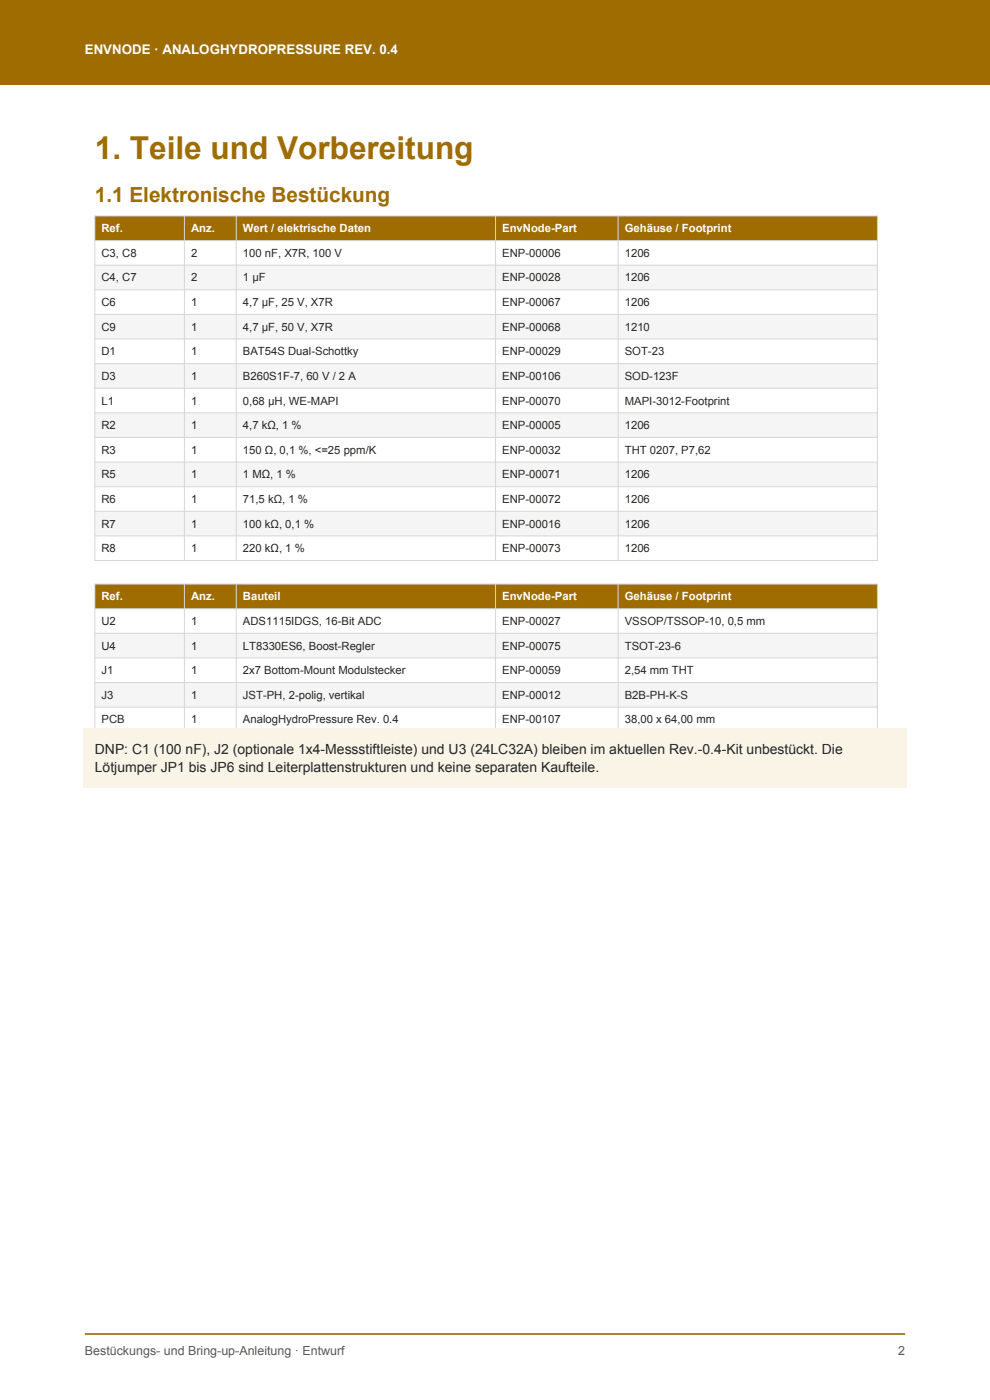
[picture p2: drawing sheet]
<svg xmlns="http://www.w3.org/2000/svg" width="210mm" height="297mm" viewBox="0 0 210 297" stroke-linecap="round" stroke-linejoin="round" font-family="sans-serif">
<defs><g id="words">
<text font-size="6.7" fill="#9e6c00" x="20.1" y="33.8">1. Teile und Vorbereitung</text>
<text font-size="4.4" fill="#9e6c00" x="20.1" y="42.8">1.1 Elektronische Bestückung</text>
<g font-size="3" fill="#262626">
<text x="20.1" y="160">DNP: C1 (100 nF), J2 (optionale 1x4-Messstiftleiste) und U3 (24LC32A) bleiben im aktuellen Rev.-0.4-Kit unbestückt. Die</text>
<text x="20.1" y="163.8">Lötjumper JP1 bis JP6 sind Leiterplattenstrukturen und keine separaten Kaufteile.</text>
</g>
<text font-size="2.8" fill="#fff" x="18" y="11.5">ENVNODE · ANALOGHYDROPRESSURE REV. 0.4</text>
<g font-size="2.6" fill="#595959">
<text x="18" y="287.5">Bestückungs- und Bring-up-Anleitung · Entwurf</text>
<text x="190.5" y="287.5">2</text>
</g>
<g font-size="2.4" fill="#fff">
<text x="21.5" y="49.3">Ref.</text>
<text x="40.5" y="49.3">Anz.</text>
<text x="51.5" y="49.3">Wert / elektrische Daten</text>
<text x="106.5" y="49.3">EnvNode-Part</text>
<text x="132.5" y="49.3">Gehäuse / Footprint</text>
<text x="21.5" y="127.4">Ref.</text>
<text x="40.5" y="127.4">Anz.</text>
<text x="51.5" y="127.4">Bauteil</text>
<text x="106.5" y="127.4">EnvNode-Part</text>
<text x="132.5" y="127.4">Gehäuse / Footprint</text>
</g>
<g font-size="2.4" fill="#262626">
<text x="21.5" y="54.5">C3, C8</text>
<text x="21.5" y="59.7">C4, C7</text>
<text x="40.5" y="54.5">2</text>
<text x="40.5" y="59.7">2</text>
<text x="51.5" y="54.5">100 nF, X7R, 100 V</text>
<text x="51.5" y="59.7">1 µF</text>
<text x="106.5" y="54.5">ENP-00006</text>
<text x="106.5" y="59.7">ENP-00028</text>
<text x="132.5" y="54.5">1206</text>
<text x="132.5" y="59.7">1206</text>
<text x="21.5" y="64.9">C6</text>
<text x="40.5" y="64.9">1</text>
<text x="51.5" y="64.9">4,7 µF, 25 V, X7R</text>
<text x="106.5" y="64.9">ENP-00067</text>
<text x="132.5" y="64.9">1206</text>
<text x="21.5" y="70.2">C9</text>
<text x="40.5" y="70.2">1</text>
<text x="51.5" y="70.2">4,7 µF, 50 V, X7R</text>
<text x="106.5" y="70.2">ENP-00068</text>
<text x="132.5" y="70.2">1210</text>
<text x="21.5" y="75.4">D1</text>
<text x="40.5" y="75.4">1</text>
<text x="51.5" y="75.4">BAT54S Dual-Schottky</text>
<text x="106.5" y="75.4">ENP-00029</text>
<text x="132.5" y="75.4">SOT-23</text>
<text x="21.5" y="80.6">D3</text>
<text x="40.5" y="80.6">1</text>
<text x="51.5" y="80.6">B260S1F-7, 60 V / 2 A</text>
<text x="106.5" y="80.6">ENP-00106</text>
<text x="132.5" y="80.6">SOD-123F</text>
<text x="21.5" y="85.8">L1</text>
<text x="40.5" y="85.8">1</text>
<text x="51.5" y="85.8">0,68 µH, WE-MAPI</text>
<text x="106.5" y="85.8">ENP-00070</text>
<text x="132.5" y="85.8">MAPI-3012-Footprint</text>
<text x="21.5" y="91">R2</text>
<text x="40.5" y="91">1</text>
<text x="51.5" y="91">4,7 kΩ, 1 %</text>
<text x="106.5" y="91">ENP-00005</text>
<text x="132.5" y="91">1206</text>
<text x="21.5" y="96.3">R3</text>
<text x="21.5" y="101.5">R5</text>
<text x="40.5" y="96.3">1</text>
<text x="40.5" y="101.5">1</text>
<text x="51.5" y="96.3">150 Ω, 0,1 %, &lt;=25 ppm/K</text>
<text x="51.5" y="101.5">1 MΩ, 1 %</text>
<text x="106.5" y="96.3">ENP-00032</text>
<text x="106.5" y="101.5">ENP-00071</text>
<text x="132.5" y="96.3">THT 0207, P7,62</text>
<text x="132.5" y="101.5">1206</text>
<text x="21.5" y="106.7">R6</text>
<text x="40.5" y="106.7">1</text>
<text x="51.5" y="106.7">71,5 kΩ, 1 %</text>
<text x="106.5" y="106.7">ENP-00072</text>
<text x="132.5" y="106.7">1206</text>
<text x="21.5" y="111.9">R7</text>
<text x="40.5" y="111.9">1</text>
<text x="51.5" y="111.9">100 kΩ, 0,1 %</text>
<text x="106.5" y="111.9">ENP-00016</text>
<text x="132.5" y="111.9">1206</text>
<text x="21.5" y="117.1">R8</text>
<text x="40.5" y="117.1">1</text>
<text x="51.5" y="117.1">220 kΩ, 1 %</text>
<text x="106.5" y="117.1">ENP-00073</text>
<text x="132.5" y="117.1">1206</text>
<text x="21.5" y="132.6">U2</text>
<text x="21.5" y="137.8">U4</text>
<text x="40.5" y="132.6">1</text>
<text x="40.5" y="137.8">1</text>
<text x="51.5" y="132.6">ADS1115IDGS, 16-Bit ADC</text>
<text x="51.5" y="137.8">LT8330ES6, Boost-Regler</text>
<text x="106.5" y="132.6">ENP-00027</text>
<text x="106.5" y="137.8">ENP-00075</text>
<text x="132.5" y="132.6">VSSOP/TSSOP-10, 0,5 mm</text>
<text x="132.5" y="137.8">TSOT-23-6</text>
<text x="21.5" y="143">J1</text>
<text x="40.5" y="143">1</text>
<text x="51.5" y="143">2x7 Bottom-Mount Modulstecker</text>
<text x="106.5" y="143">ENP-00059</text>
<text x="132.5" y="143">2,54 mm THT</text>
<text x="21.5" y="148.3">J3</text>
<text x="40.5" y="148.3">1</text>
<text x="51.5" y="148.3">JST-PH, 2-polig, vertikal</text>
<text x="106.5" y="148.3">ENP-00012</text>
<text x="132.5" y="148.3">B2B-PH-K-S</text>
<text x="21.5" y="153.5">PCB</text>
<text x="40.5" y="153.5">1</text>
<text x="51.5" y="153.5">AnalogHydroPressure Rev. 0.4</text>
<text x="106.5" y="153.5">ENP-00107</text>
<text x="132.5" y="153.5">38,00 x 64,00 mm</text>
</g>
</g></defs>
<path d="M0 0h210v18h-210z" fill-rule="evenodd" fill="#9e6c00"/>
<path d="M18 283h174" fill="none" stroke="#9e6c00" stroke-width=".35"/>
<path d="M20.1 51h166v5.3h-166z" fill-rule="evenodd" fill="#fff"/>
<path d="M20.1 56.3h166v5.2h-166z" fill-rule="evenodd" fill="#f5f5f5"/>
<path d="M20.1 61.5h166v5.2h-166z" fill-rule="evenodd" fill="#fff"/>
<path d="M20.1 66.7h166v5.2h-166z" fill-rule="evenodd" fill="#f5f5f5"/>
<path d="M20.1 71.9h166v5.2h-166z" fill-rule="evenodd" fill="#fff"/>
<path d="M20.1 77.1h166v5.3h-166z" fill-rule="evenodd" fill="#f5f5f5"/>
<path d="M20.1 82.4h166v5.2h-166z" fill-rule="evenodd" fill="#fff"/>
<path d="M20.1 87.6h166v5.2h-166z" fill-rule="evenodd" fill="#f5f5f5"/>
<path d="M20.1 92.8h166v5.2h-166z" fill-rule="evenodd" fill="#fff"/>
<path d="M20.1 98h166v5.2h-166z" fill-rule="evenodd" fill="#f5f5f5"/>
<path d="M20.1 103.2h166v5.3h-166z" fill-rule="evenodd" fill="#fff"/>
<path d="M20.1 108.5h166v5.2h-166z" fill-rule="evenodd" fill="#f5f5f5"/>
<path d="M20.1 113.7h166v5.2h-166z" fill-rule="evenodd" fill="#fff"/>
<path d="M20.1 45.8h166v5.2h-166z" fill-rule="evenodd" fill="#9e6c00"/>
<g fill="none" stroke="#d6d6d6" stroke-width=".21">
<path d="M20.1 45.8h166v73.1h-166zM20.1 51h166M20.1 56.3h166M39.1 45.8v73.1M50.1 45.8v73.1M105.1 45.8v73.1M131.1 45.8v73.1M20.1 61.5h166M20.1 66.7h166M20.1 71.9h166M20.1 77.1h166M20.1 82.4h166"/>
<path d="M20.1 87.6h166M20.1 92.8h166M20.1 98h166M20.1 103.2h166M20.1 108.5h166M20.1 113.7h166"/>
</g>
<path d="M20.1 129.1h166v5.3h-166z" fill-rule="evenodd" fill="#fff"/>
<path d="M20.1 134.4h166v5.2h-166z" fill-rule="evenodd" fill="#f5f5f5"/>
<path d="M20.1 139.6h166v5.2h-166z" fill-rule="evenodd" fill="#fff"/>
<path d="M20.1 144.8h166v5.2h-166z" fill-rule="evenodd" fill="#f5f5f5"/>
<path d="M20.1 150h166v5.2h-166z" fill-rule="evenodd" fill="#fff"/>
<path d="M20.1 123.9h166v5.2h-166z" fill-rule="evenodd" fill="#9e6c00"/>
<path d="M20.1 123.9h166v31.3h-166zM20.1 129.1h166M20.1 134.4h166M20.1 139.6h166M39.1 123.9v31.3M50.1 123.9v31.3M105.1 123.9v31.3M131.1 123.9v31.3M20.1 144.8h166M20.1 150h166" fill="none" stroke="#d6d6d6" stroke-width=".21"/>
<path d="M17.6 154.5h174.8v12.7h-174.8z" fill-rule="evenodd" fill="#faf4e6"/>
<use href="#words"/>
</svg>
